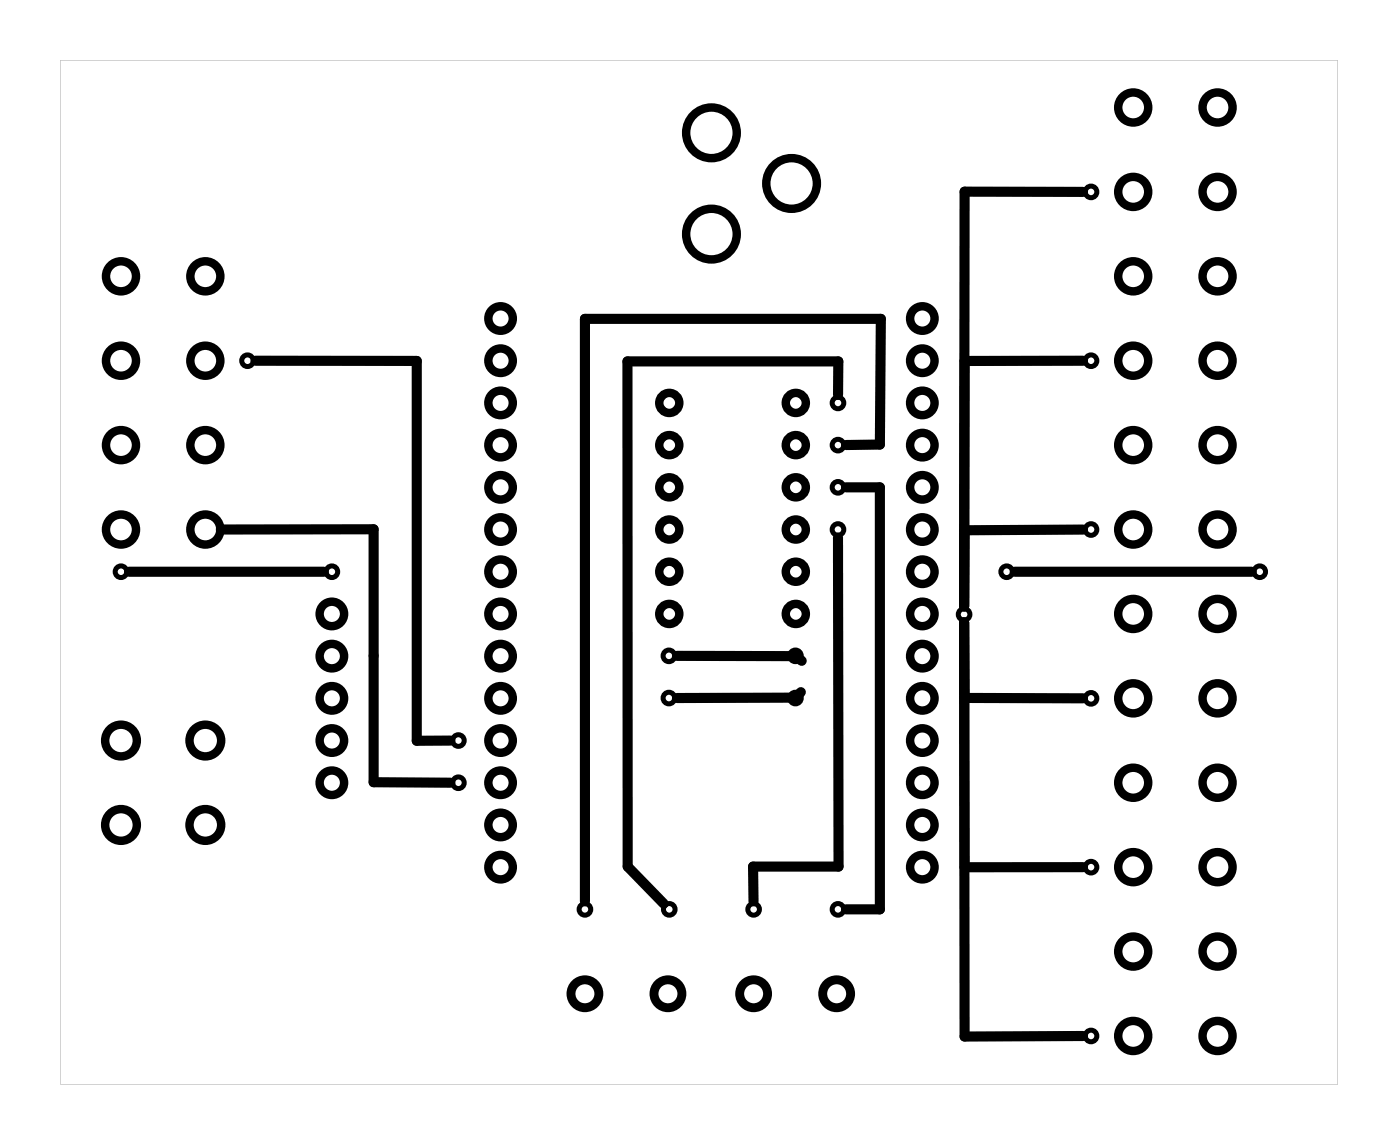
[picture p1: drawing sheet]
<svg xmlns="http://www.w3.org/2000/svg" width="84mm" height="69mm" viewBox="0 0 84 69" stroke-linecap="round" stroke-linejoin="round" font-family="sans-serif">
<path d="M3.6 3.6v61.7h77v-61.7zM3.6 3.6h77v61.7h-77z" fill="#000"/>
<g fill="none" stroke="#000" stroke-width=".51">
<circle cx="7.3" cy="16.6" r=".9"/>
<circle cx="12.4" cy="16.6" r=".9"/>
<circle cx="30.1" cy="19.2" r=".74"/>
<circle cx="42.8" cy="14.1" r="1.52"/>
<circle cx="42.8" cy="8" r="1.52"/>
<circle cx="47.7" cy="11" r="1.52"/>
<circle cx="55.5" cy="19.2" r=".74"/>
<circle cx="68.2" cy="11.6" r=".9"/>
<circle cx="68.2" cy="6.5" r=".9"/>
<circle cx="68.2" cy="16.6" r=".9"/>
<circle cx="73.3" cy="11.6" r=".9"/>
<circle cx="73.3" cy="16.6" r=".9"/>
<circle cx="73.3" cy="6.5" r=".9"/>
<circle cx="7.3" cy="21.7" r=".9"/>
<circle cx="7.3" cy="26.8" r=".9"/>
<circle cx="7.3" cy="31.9" r=".9"/>
<circle cx="12.4" cy="26.8" r=".9"/>
<circle cx="12.4" cy="21.7" r=".9"/>
<circle cx="12.4" cy="31.9" r=".9"/>
<circle cx="20" cy="37" r=".74"/>
<circle cx="20" cy="39.5" r=".74"/>
<circle cx="30.1" cy="37" r=".74"/>
<circle cx="30.1" cy="31.9" r=".74"/>
<circle cx="30.1" cy="34.4" r=".74"/>
<circle cx="30.1" cy="29.3" r=".74"/>
<circle cx="30.1" cy="26.8" r=".74"/>
<circle cx="30.1" cy="24.3" r=".74"/>
<circle cx="30.1" cy="21.7" r=".74"/>
<circle cx="30.1" cy="39.5" r=".74"/>
<circle cx="40.3" cy="34.4" r=".6"/>
<circle cx="40.3" cy="37" r=".6"/>
<circle cx="40.3" cy="24.3" r=".6"/>
<circle cx="40.3" cy="26.8" r=".6"/>
<circle cx="40.3" cy="31.9" r=".6"/>
<circle cx="40.3" cy="29.3" r=".6"/>
<circle cx="47.9" cy="29.3" r=".6"/>
<circle cx="47.9" cy="31.9" r=".6"/>
<circle cx="47.9" cy="34.4" r=".6"/>
<circle cx="47.9" cy="37" r=".6"/>
<circle cx="47.9" cy="26.8" r=".6"/>
<circle cx="47.9" cy="24.3" r=".6"/>
<circle cx="55.5" cy="31.9" r=".74"/>
<circle cx="55.5" cy="29.3" r=".74"/>
<circle cx="55.5" cy="34.4" r=".74"/>
<circle cx="55.5" cy="37" r=".74"/>
<circle cx="55.5" cy="26.8" r=".74"/>
<circle cx="55.5" cy="24.3" r=".74"/>
<circle cx="55.5" cy="21.7" r=".74"/>
<circle cx="55.5" cy="39.5" r=".74"/>
<circle cx="68.2" cy="26.8" r=".9"/>
<circle cx="68.2" cy="37" r=".9"/>
<circle cx="68.2" cy="21.7" r=".9"/>
<circle cx="68.2" cy="31.9" r=".9"/>
<circle cx="73.3" cy="26.8" r=".9"/>
<circle cx="73.3" cy="37" r=".9"/>
<circle cx="73.3" cy="21.7" r=".9"/>
<circle cx="73.3" cy="31.9" r=".9"/>
<circle cx="7.3" cy="44.6" r=".95"/>
<circle cx="7.3" cy="49.7" r=".95"/>
<circle cx="12.4" cy="44.6" r=".95"/>
<circle cx="12.4" cy="49.7" r=".95"/>
<circle cx="20" cy="47.1" r=".74"/>
<circle cx="20" cy="42" r=".74"/>
<circle cx="20" cy="44.6" r=".74"/>
<circle cx="30.1" cy="47.1" r=".74"/>
<circle cx="30.1" cy="49.7" r=".74"/>
<circle cx="30.1" cy="42" r=".74"/>
<circle cx="30.1" cy="44.6" r=".74"/>
<circle cx="30.1" cy="52.2" r=".74"/>
<circle cx="55.5" cy="44.6" r=".74"/>
<circle cx="55.5" cy="47.1" r=".74"/>
<circle cx="55.5" cy="52.2" r=".74"/>
<circle cx="55.5" cy="42" r=".74"/>
<circle cx="55.5" cy="49.7" r=".74"/>
<circle cx="68.2" cy="42" r=".9"/>
<circle cx="68.2" cy="57.3" r=".9"/>
<circle cx="68.2" cy="52.2" r=".9"/>
<circle cx="68.2" cy="47.1" r=".9"/>
<circle cx="73.3" cy="57.3" r=".9"/>
<circle cx="73.3" cy="42" r=".9"/>
<circle cx="73.3" cy="52.2" r=".9"/>
<circle cx="73.3" cy="47.1" r=".9"/>
<circle cx="68.2" cy="62.4" r=".9"/>
<circle cx="73.3" cy="62.4" r=".9"/>
</g>
<g fill="none" stroke="#000" stroke-width=".54">
<circle cx="35.2" cy="59.8" r=".84"/>
<circle cx="40.2" cy="59.8" r=".84"/>
<circle cx="45.4" cy="59.8" r=".84"/>
<circle cx="50.4" cy="59.8" r=".84"/>
</g>
<g fill="none" stroke="#000" stroke-width=".3">
<circle cx="65.7" cy="11.6" r=".35"/>
<circle cx="7.3" cy="34.4" r=".35"/>
<circle cx="14.9" cy="21.7" r=".35"/>
<circle cx="20" cy="34.4" r=".35"/>
<circle cx="40.3" cy="39.5" r=".35"/>
<circle cx="47.9" cy="39.5" r=".35"/>
<circle cx="50.5" cy="24.3" r=".35"/>
<circle cx="50.5" cy="31.9" r=".35"/>
<circle cx="50.5" cy="29.3" r=".35"/>
<circle cx="50.5" cy="26.8" r=".35"/>
<circle cx="58.1" cy="37" r=".35"/>
<circle cx="60.6" cy="34.4" r=".35"/>
<circle cx="65.7" cy="31.9" r=".35"/>
<circle cx="65.7" cy="21.7" r=".35"/>
<circle cx="75.9" cy="34.4" r=".35"/>
<circle cx="27.6" cy="44.6" r=".35"/>
<circle cx="27.6" cy="47.1" r=".35"/>
<circle cx="35.2" cy="54.7" r=".35"/>
<circle cx="40.3" cy="42" r=".35"/>
<circle cx="40.3" cy="54.7" r=".35"/>
<circle cx="45.4" cy="54.7" r=".35"/>
<circle cx="47.9" cy="42" r=".35"/>
<circle cx="50.5" cy="54.7" r=".35"/>
<circle cx="65.7" cy="42" r=".35"/>
<circle cx="65.7" cy="52.2" r=".35"/>
<circle cx="65.7" cy="62.4" r=".35"/>
</g>
<g fill="none" stroke="#000" stroke-width=".61">
<path d="M65.2 11.5h-7.1v25v-4.6h7.1M7.8 34.4h11.7M13.3 31.9h9.2v15.2h4.6M15.4 21.7h9.7v22.9h2M40.8 39.5h7.1l.4 .3M50.5 32.4v19.8h-5.1v2M50.5 23.8v-2h-12.7v30.4l2.2 2.2M50.9 29.3h2.1v25.4h-2.1M50.9 26.8h2.1v-7.6h-17.8v35M58.1 37.5v24.9h7.1M58.1 37.5v4.5h7.1M61.1 34.4h14.3"/>
<path d="M65.2 21.7h-7.1M48.2 41.7l-.3 .3h-7.1M65.2 52.2h-7.1"/>
</g>
</svg>
